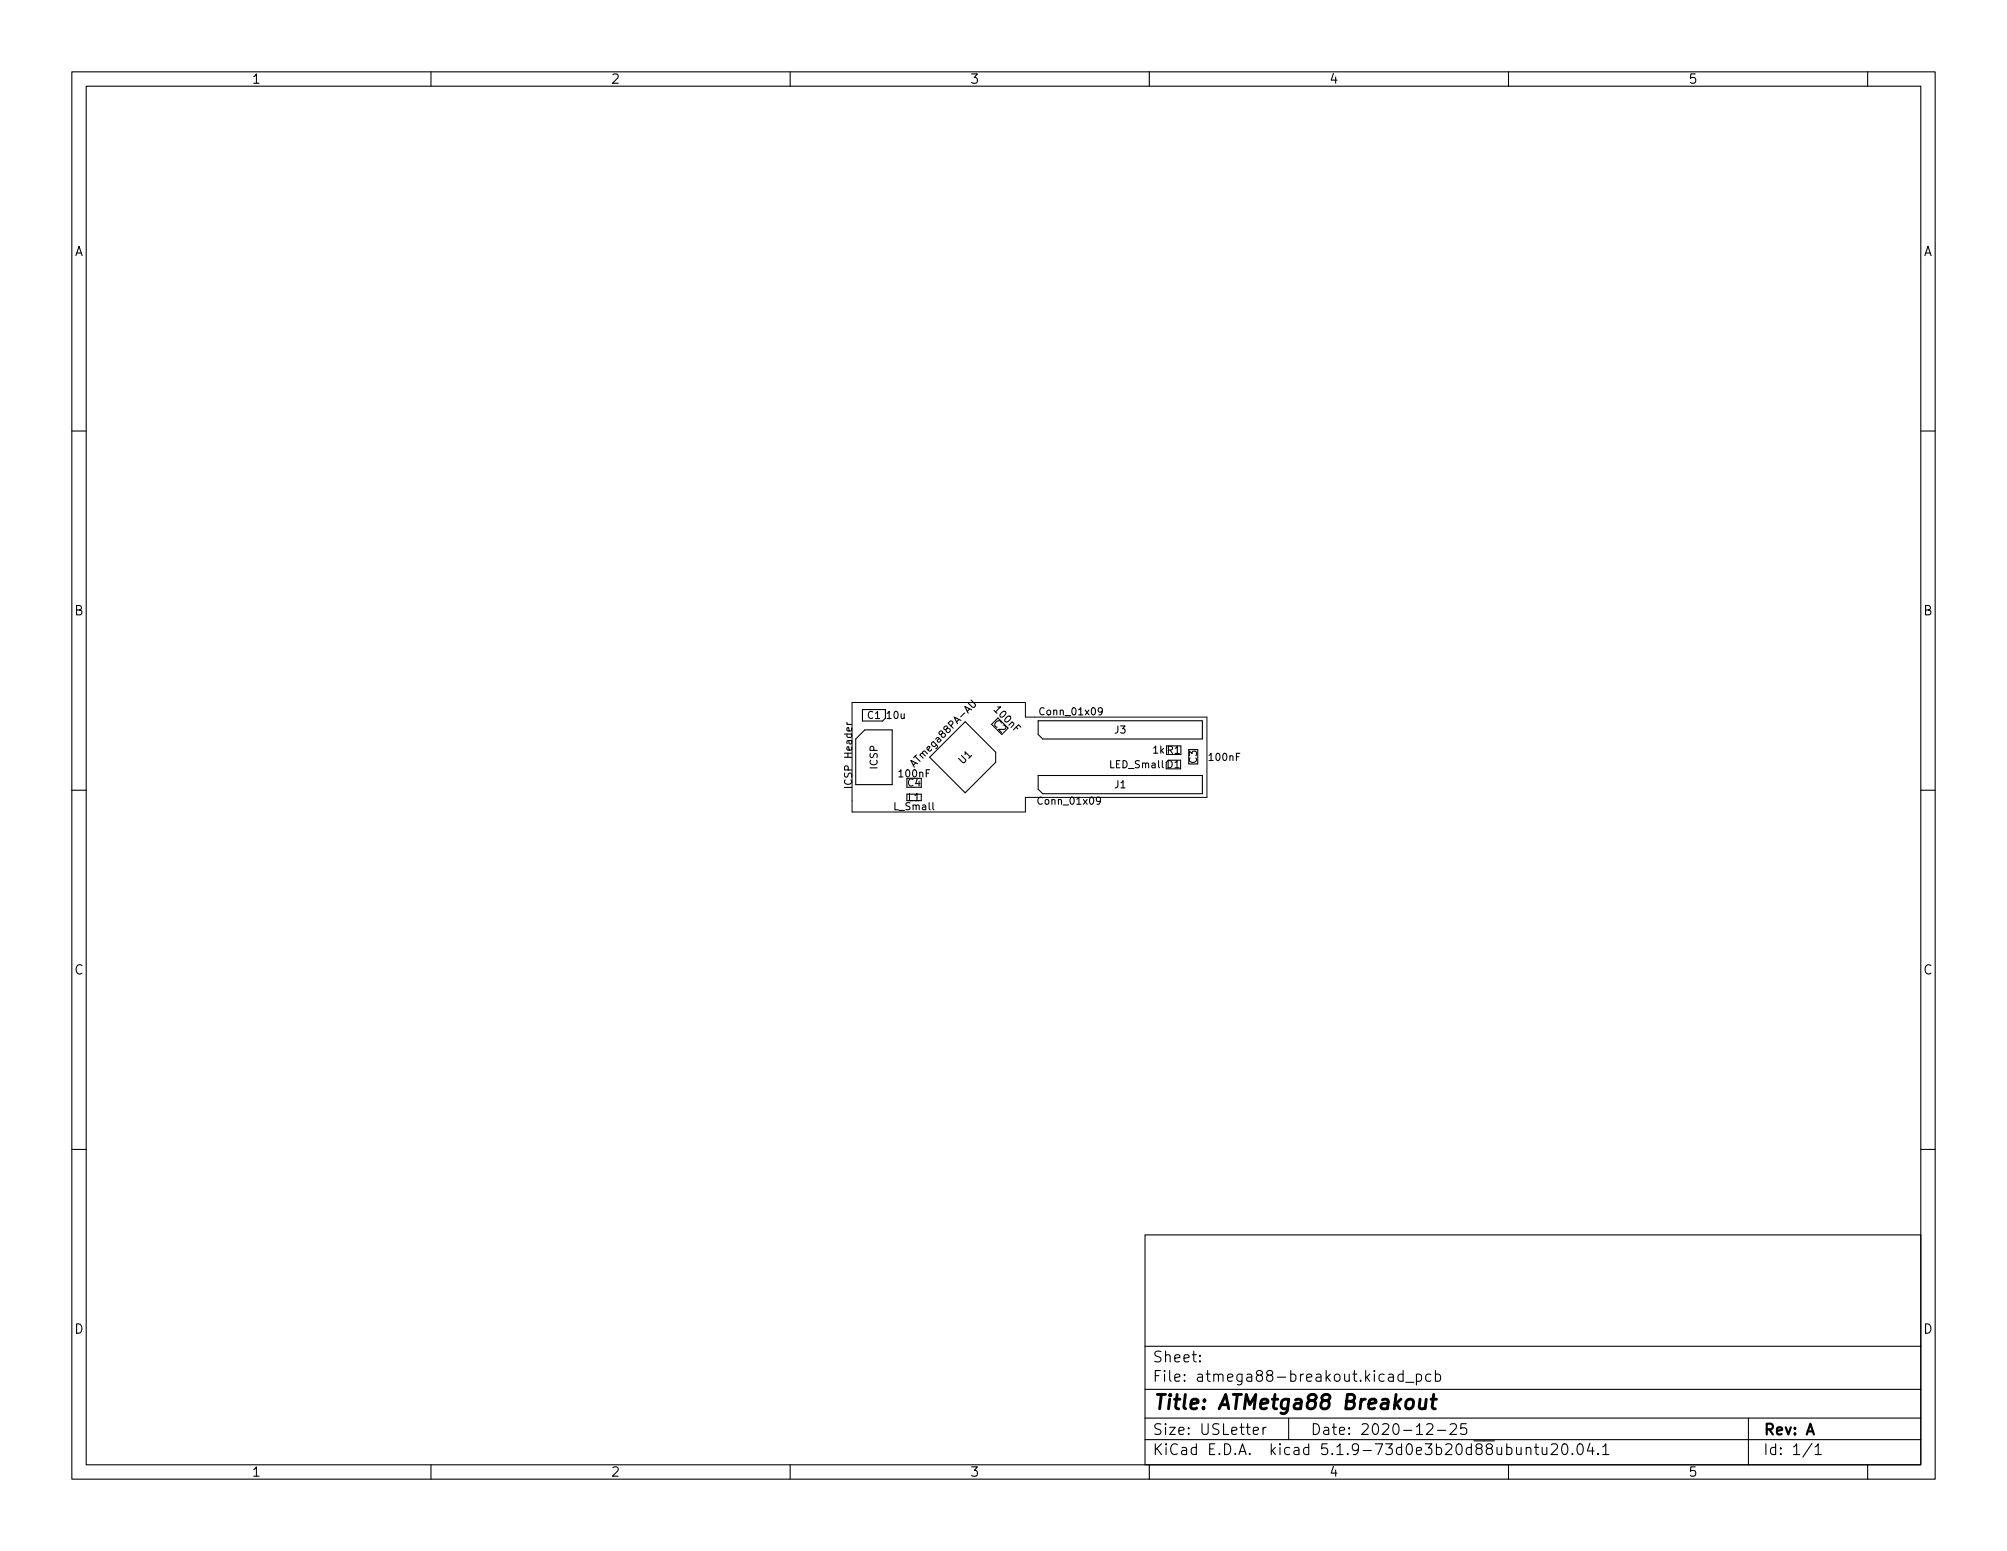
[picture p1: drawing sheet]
<svg xmlns="http://www.w3.org/2000/svg" width="279mm" height="216mm" viewBox="0 0 279 216" stroke-linecap="round" stroke-linejoin="round" font-family="sans-serif">
<defs><g id="words">
<text font-size="2.8" x="160.4" y="196.2">Title: ATMetga88 Breakout</text>
<g font-size="2.1">
<text x="160.4" y="189.7">Sheet:</text>
<text x="160.4" y="192.4">File: atmega88-breakout.kicad_pcb</text>
<text x="160.4" y="202.5">KiCad E.D.A. kicad 5.1.9-73d0e3b20d88ubuntu20.04.1</text>
<text x="160.4" y="199.7">Size: USLetter</text>
<text x="182.4" y="199.7">Date: 2020-12-25</text>
<text x="245.4" y="199.7">Rev: A</text>
<text x="245.4" y="202.5">Id: 1/1</text>
</g>
<g font-size="1.8">
<text x="35" y="11.6">1</text>
<text x="85" y="11.6">2</text>
<text x="135" y="11.6">3</text>
<text x="185" y="11.6">4</text>
<text x="235" y="11.6">5</text>
<text x="10.3" y="35.6">A</text>
<text x="267.7" y="35.6">A</text>
<text x="10.3" y="85.7">B</text>
<text x="267.7" y="85.7">B</text>
<text x="10.3" y="135.6">C</text>
<text x="267.7" y="135.6">C</text>
<text x="10.3" y="185.7">D</text>
<text x="267.7" y="185.7">D</text>
<text x="35" y="205.6">1</text>
<text x="85" y="205.6">2</text>
<text x="135" y="205.6">3</text>
<text x="185" y="205.6">4</text>
<text x="235" y="205.6">5</text>
</g>
<g font-size="1.4">
<text x="120.8" y="100.1">C1</text>
<text x="123.5" y="100.1">10u</text>
<text x="138.2" y="100.8" transform="rotate(45 138.2 100.8)">C2</text>
<text x="138.4" y="99" transform="rotate(45 138.4 99)">100nF</text>
<text x="145" y="99.6">Conn_01x09</text>
<text x="122.2" y="107" transform="rotate(-90 122.2 107)">ICSP</text>
<text x="127.6" y="106.5" transform="rotate(-45 127.6 106.5)">ATmega88PA-AU</text>
<text x="134.1" y="106.4" transform="rotate(-45 134.1 106.4)">U1</text>
<text x="154.6" y="106.9">LED_Small D1</text>
<text x="155.2" y="102.1">J3</text>
<text x="160.5" y="104.9">1k R1</text>
<text x="166.6" y="106.2" transform="rotate(-90 166.6 106.2)">C3</text>
<text x="168.4" y="105.9">100nF</text>
<text x="118.6" y="109.3" transform="rotate(-90 118.6 109.3)">ICSP Header</text>
<text x="124.6" y="112.8">L_Small</text>
<text x="125.2" y="108.2">100nF</text>
<text x="126.4" y="109.5">C4</text>
<text x="126.4" y="111.5">L1</text>
<text x="144.7" y="112">Conn_01x09</text>
<text x="155.2" y="109.7">J1</text>
</g>
</g></defs>
<g fill="none" stroke="#000" stroke-width=".15">
<path d="M10 10h259.4v195.9h-259.4zM12 12h255.4v191.9h-255.4zM60 10v2M110 10v2M160 10v2M210 10v2M260 10v2M10 60h2M267.4 60h2M123.3 98.8h-3.2v1.6h2.8l.4-.4M10 110h2M120.4 101.6h3.8v7.6h-5.1v-6.3z"/>
<path d="M129.4 105.4l5-4.9 4.2 4.2v1.4l-4.2 4.3zM144.5 100.3h22.9v2.6h-22.2l-.7-.7zM144.5 108h22.9v2.5h-22.2l-.7-.6zM267.4 110h2M10 160h2M267.4 160h2M159.4 171.9h108v32h-108zM159.4 197.4h108M159.4 193.4h108M159.4 187.4h108M167 189.4l.1 .1-.1 .1v-.1v-.1v.2M167 188.7h.1l-.1 .1v-.1v.1"/>
<path d="M174.5 199.2l.7-.2-.1-.3h-.4l-.2 .2v.7l.2 .1 .4-.1M175.8 198.7v1M176.3 198.7h-.3l-.2 .3M179.4 197.4v3M193.3 191.4l.2-.1 .4 .1 .1 .9M194 191.6l-.5 .1a.29 .29 0 0 0-.2 .3 .29 .29 0 0 0 .2 .3l.5-.1M195.3 191.4l-.4-.1-.3 .3v.4l.2 .2 .1 .1 .4-.1M195.3 190.8v1.5M195.7 192.4h1.1M197.2 191.4l.4-.1 .3 .3v.4l-.1 .2-.2 .1-.4-.1M197.2 191.3v1.5M198.6 198.3l.2-.1h.5a.41 .41 0 0 1 .1 .6l-.9 .9h1"/>
<path d="M199.2 191.4l-.4-.1-.3 .3v.4l.1 .2 .2 .1 .4-.1M199.8 191.4l.5-.1 .2 .3v.4l-.1 .2-.1 .1-.5-.1M199.8 190.8v1.5M200.1 199.1h1.2M201.9 198.3l.2-.1h.5a.41 .41 0 0 1 .1 .6l-.9 .9h1M204.1 198.2h-.7l-.1 .7 .2-.2 .5 .1 .2 .2-.1 .5-.2 .2h-.4l-.2-.2M243.4 197.4v6.5M60 203.9v2M110 203.9v2M159.4 200.4h108M160 203.9v2M210 203.9v2"/>
<path d="M212.5 201.6a.37 .37 0 0 1 .6 .1v.8M212.5 201.5v1M213.6 201.5h.6M213.8 201v1.3l.1 .1 .3 .1M214.7 201.5l.1 .9a.41 .41 0 0 0 .5-.1M215.3 201.5v1M216 201.1l.2-.1h.5a.41 .41 0 0 1 .1 .6l-.9 .9h.9M217.6 201a.36 .36 0 0 1 .6 .3 .77 .77 0 0 1-.4 1.2 1 1 0 0 1-.2-1.5zM218.9 202.3l.1 .1-.1 .1-.1-.1 .1-.1v.2M219.7 201.1a.36 .36 0 0 1 .4-.1 .36 .36 0 0 1 .2 .3 .77 .77 0 0 1-.4 1.2 .91 .91 0 0 1-.2-1.4zM221.3 200.9l-.3 1.1h.9M221.7 201.5v1"/>
<path d="M222.5 202.3v.1v.1l-.1-.1 .1-.1v.2M223.1 201.4l.4-.4v1.5M223.1 202.5h.9M252.3 200.9l-1.3 1.9M252.7 201.4l.4-.4v1.5M252.7 202.5h.8M260 203.9v2"/>
</g>
<path d="M195.9 195a.52 .52 0 0 1 .5-.2 .52 .52 0 0 1 .4 .4l-.1 .5a.55 .55 0 0 1-.5 .4 .55 .55 0 0 1-.5-.4zM197.7 194.8l-.1 1v.2a.57 .57 0 0 0 .8-.1M198.6 194.8l-.2 1.3M199.2 194.8h.8M199.6 194.1l-.2 1.7v.2l.4 .1" fill="none" stroke="#000" stroke-width=".4"/>
<path d="M118.6 97.8h24.1v2h25.3v11.2h-25.3v2h-24.1z" fill="none" stroke="#000" stroke-width=".14"/>
<use href="#words"/>
</svg>
